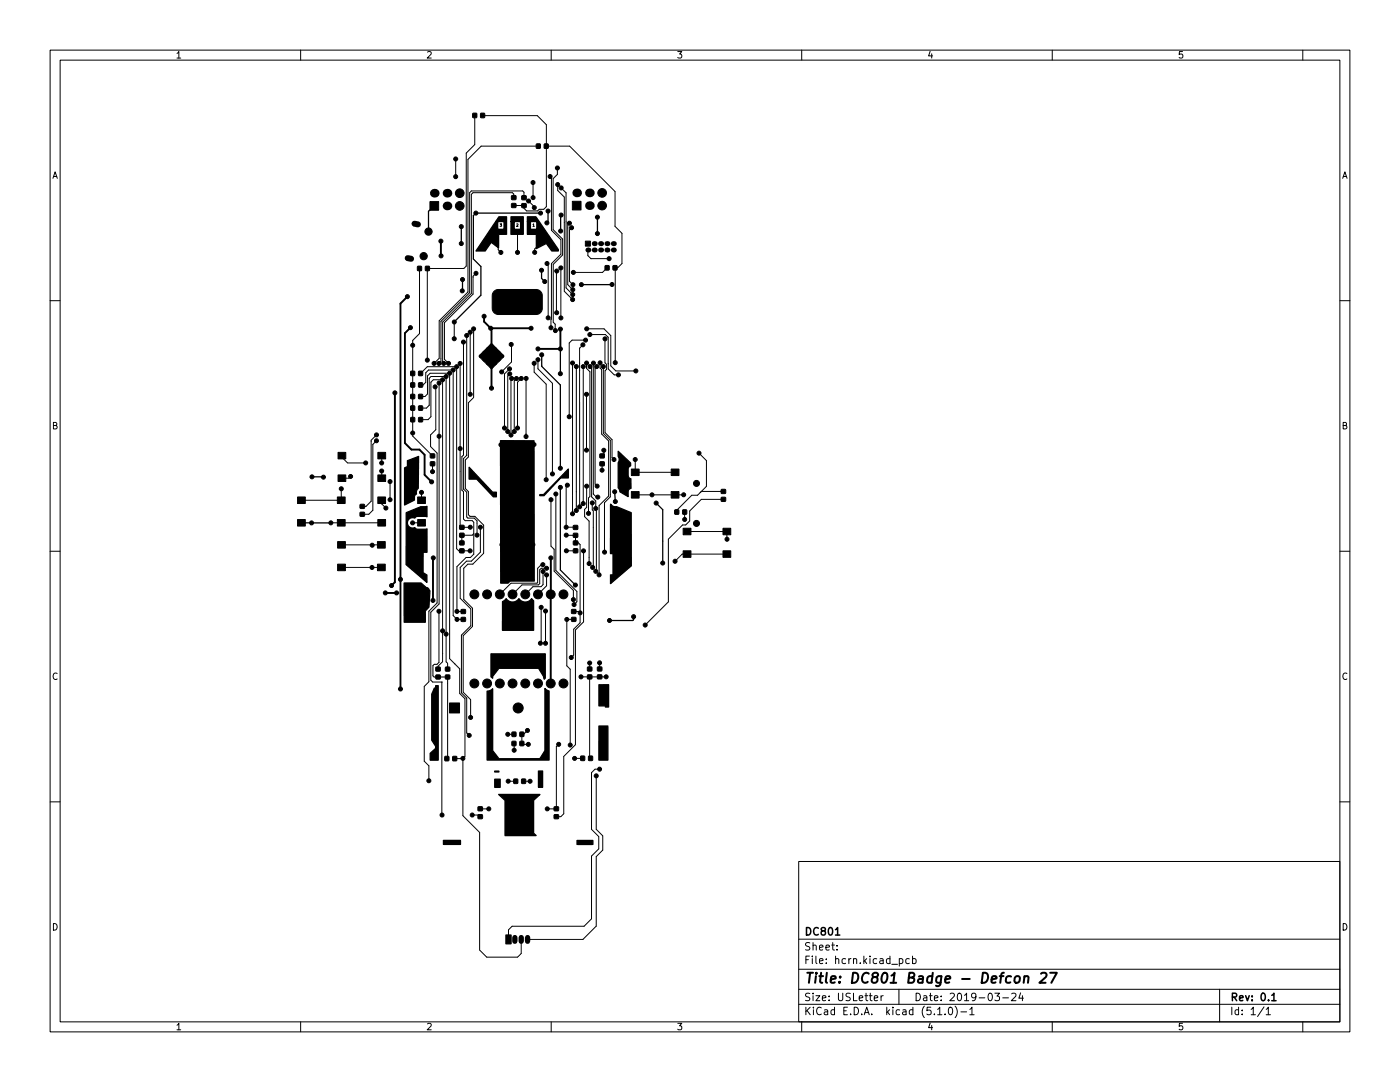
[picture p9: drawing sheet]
<svg xmlns="http://www.w3.org/2000/svg" width="279mm" height="216mm" viewBox="0 0 279 216" stroke-linecap="round" stroke-linejoin="round" font-family="sans-serif">
<defs><g id="words">
<text font-size="2.8" x="160.4" y="196.2">Title: DC801 Badge - Defcon 27</text>
<g font-size="2.1">
<text x="160.4" y="189.7">Sheet:</text>
<text x="160.4" y="186.7">DC801</text>
<text x="160.4" y="192.4">File: hcrn.kicad_pcb</text>
<text x="160.4" y="202.5">KiCad E.D.A. kicad (5.1.0)-1</text>
<text x="160.4" y="199.7">Size: USLetter</text>
<text x="182.4" y="199.7">Date: 2019-03-24</text>
<text x="245.4" y="199.7">Rev: 0.1</text>
<text x="245.4" y="202.5">Id: 1/1</text>
</g>
<g font-size="1.8">
<text x="35" y="11.6">1</text>
<text x="85" y="11.6">2</text>
<text x="135" y="11.6">3</text>
<text x="185" y="11.6">4</text>
<text x="235" y="11.6">5</text>
<text x="10.3" y="35.6">A</text>
<text x="267.7" y="35.6">A</text>
<text x="10.3" y="85.7">B</text>
<text x="267.7" y="85.7">B</text>
<text x="10.3" y="135.6">C</text>
<text x="267.7" y="135.6">C</text>
<text x="10.3" y="185.7">D</text>
<text x="267.7" y="185.7">D</text>
<text x="35" y="205.6">1</text>
<text x="85" y="205.6">2</text>
<text x="135" y="205.6">3</text>
<text x="185" y="205.6">4</text>
<text x="235" y="205.6">5</text>
</g>
<g font-size=".7">
<text x="99.8" y="45.2">3</text>
<text x="103.1" y="45.2">2</text>
<text x="106.3" y="45.2">1</text>
</g>
</g></defs>
<g fill="none" stroke="#000" stroke-width=".2">
<path d="M10 10h259.4v195.9h-259.4zM12 12h255.4v191.9h-255.4zM60 10v2M110 10v2M160 10v2M210 10v2M260 10v2M90.9 31.7v3.6M94.7 23v5.8l-1.6 1.7v22.6l-.5 .5h-7.3v18.3M96.5 23.1h10.7l1.8 1.8v16.3l-.5 .6h-.9l-.3 .3h-2.2l-.5-.5-.1-.6h-2M102.5 39.4v-.7l-.2-.2h-7.9l-.3 .3v19.8l-5.8 5.7v8l.2 .2M104.6 39.5v-1.1l-.3-.3h-10.2l-.4 .3v20l-5.7 5.7v8l-.4 .4"/>
<path d="M106.4 36.4v3M106.4 39.4h.1M107.4 29.2h-11.4l-2.6 2.6v26.5l-5.7 5.7v7.5l-1.1 1M109 29.2h4.7l9 9v7l1.4 1.4v6l-.8 .8h-.6l.1 19M109.8 35.2l.3 .3v10.4l1.8 1.9v2.9l-1.8 1.9-.1 12.8 .1-.1M111.2 33.5v1.3l-.8 .8v10.2l1.9 1.9v3.2l-1.9 1.8v11.6l.4 .4v1.3M111.3 36.8v1.2l1.3 1.3v18.8l1.7 1.7M112 37.5l1 1v18.9l1.3 1.4M10 60h2M83.7 53.6v13l-1.3 1.3v19.1l3.9 4M95 54.5l-.6 .6v3.6l-5.7 5.7v7.3l.8 .8M99.4 48.4v1.4l.6 .6"/>
<path d="M103.3 45.9v4.5M105.5 40.1l1.1 1.1v.2M107.7 48.7l-1 1v.7M109.2 52.6l.2 .2v10.6M111.1 54.1v8.3M111.9 53.5v9.9M113.6 44.5l-.3 .4v11.9l1 1M114.1 45.4l-.4 .5v10.2l.6 .7M117.3 49.9v1.1l.6 .6h3.7M121.2 53.4l-1 1h-5.8M267.4 60h2M83.9 74.5l1.4-1.3h5.8v36.3l.4 .4h2.3"/>
<path d="M83.9 76.8h.5l.6-.5v-1.9l.5-.6h4.9v49l.8 .8h1.3M83.9 79.1h.9l.5-.5v-3.6l.5-.5h3.9v56.9l1 1M86.8 77.2l.2 .1v8.4l-1.1 1.1v2.3l1.3 1.3v29.9l-1.6 1.7v14l-.9 1v14.9l.9 .9v3M87.6 76.4v44.1l-1.6 1.7v13.5l.3 .4h1.9v26.5M90.7 64.3v3.3M90.7 64.3h.1M91.8 72.5v32.4l.4 .3h1.6M92.5 68.3h.1M92.5 68.3v22.5l-.3 .3v6.7l.3 .3v5.5l.3 .3h1.4l.3 .3v6.4l-.6 .6h-.9l-1.8 1.9v8.9h1.3M93.1 66.9v24l-.6 .6v6.1l.6 .6v4.9l.3 .3h1.2l.6 .5v2.9M93.8 66.3v12.4M94.5 65.6v13.7l-1 1.1v10.8l-.6 .6v5.7l.6 .6v4.6l.3 .3h1l1.7 1.8v5.6l-2.1 2.2h-1l-.9 .8v6.2l1.8 1.8v3.6l-1.9 1.8v11.3l1.5 1.5v3.6"/>
<path d="M100.1 74.2h.1M101.7 73.6l-1 1v10.8M101.7 74.6l-.4 .4v11.1M102 68.7l.1 3.5-2 2M102.1 75.5l-.1 .2v11.1M103.1 75.5l-.5 .5v10.1M104 75.5l-.7 .8v9.1M105 75.5v11.6M106.6 72.5v1.8l2.4 2.4v19M107.4 71.8v1.8l2.8 2.9v18.1M114.3 72.4v30.1M115 73.1v28.8"/>
<path d="M116.3 68.8l-.6 .7v31.6M116.4 73.1v27.4M116.9 67.9h-2.7l-.6 .5v14.8M117.1 72.5v1l.6 .7v24.9l-.2 .3v3M117.1 78.7v11.1M117.1 72.4v.1M117.1 65.6h3.4l1.4 1.4v6l1 1h4M117.8 73.1l.3 .4v25.6l.8 .9v1.5l.1 .1v12.3l-.1 .1M117.8 66.7l3 .1 .6 .5v6.3l1.2 1.2h.8M118.4 72.4v26.2l.6 .6h.3M119.1 73.1l-.3 .4v23.1l.4 .4M119.8 72.4v1l.3 .3v12.9l1.4 1.4v11l-1.9 1.9v13.8"/>
<path d="M119.8 72.4h.1M120.4 73.1v13.4l1.4 1.3v11.3l-1.2 1.2v9.9M120.7 67.6v4.8l.4 .3v1l-.3 .3v12.3l1.3 1.4v3.6l.4 .4M121.4 72.6h.1M68.1 97.5v2.3h-7.9M68.1 97.5h.1M68.2 90.9v.3l1.2 1.2h3.6M70 95.1l-.4 .3h-1.4M75.1 88l-.7 .7v13.1l-.8 .8h-1.3M75.1 86.8l-1 1v12.2l-1.1 1h-.7M76.2 94h.1M76.2 99.8v.7l.8 .9"/>
<path d="M76.2 90.9v1.5M76.2 94v1.4M77.8 96.1v3.6M83.9 81.4h1.2l.6-.5v-5.4l.3-.4h3v57l.3 .3v1.1M83.9 83.7h1.5l.6-.5v-6.9l.5-.5h1.8v56.2l-.9 .9v.6M84.1 98.2v.1M84.1 98.3v1.5M86.4 92.5l-.1 1.6M110 99.7v9.3l.6 .6v4.4l3.8 3.8v1.8M110.9 98.6v15.2l4.2 4.2v2.1l-.5 .5M113.2 96.8l-.2 .3v8.1h1.9M115 98.1v.1"/>
<path d="M117.1 97v4.2l-.4 .4v1.5l.9 .9v8.5M120.2 93.8h-.1M120.2 92.5v1.3M120.5 89.9v.7l-.3 .4M126.8 91.7h.1M126.8 91.7v2.5h7.9M136.4 98.7h-9.6M139.5 90.4l1.5 1.5v5.2l-1.8 1.7h-1.1l-3 3v.4M140 98.1h4.4M144.4 99.6h-4.4l-2.4 2.4v2l-.8 .8h-.6l-2.8 2.8v12.5l-4.6 4.6M10 110h2M68.2 113.2h7.9"/>
<path d="M68.2 108.7h7.9M74.3 113.2h-.1M76.2 104.3h-10.2M84.1 104.3h-1.8M93.8 109.9h.1M93.8 105.2h.1M94.5 106.5l-.3 .3h-2v1.5M95.9 105.2v5l-1.8 1.8h-1l-1.3 1.2v6.2l2.2 2.1v3.4l-1.9 1.8v11.5l1 1.1v6.9l.5 .5M108.3 112.7h-.3l-.7 .7v2.8l-.1 .2h-5.2l-2.2 2.2M108.4 114v2.7l-.4 .4h-1.6l-1.6 1.5M109.1 113.4h-1.1l-.3 .3v2.8l-.2 .2h-3.3l-1.9 1.9M109.1 114.7v2.2l-1.7 1.7"/>
<path d="M113 106.8h1.9v1.5M113 109.9h1.9M114.9 108.3h.1M114.9 109.9h.1M114.9 108.3h.6l.3 .4v15.6l-1.3 1.2v5.2l-.5 .5M116.5 109.9h.1M116.5 109.9v14.2l-1.7 1.6v22.9l-2.3 2.3v11.5l-.6 .6h-.9M118.2 100.4v1.3l.2 .3v11.1l-.1 .1M120.6 110.2h.1M136.6 102.2v1.4M136.6 103.6v.1M137.1 106.1h8v1.5"/>
<path d="M145.1 110.6h-8.9l-1.5 1.4M267.4 110h2M87.6 122v10.2l-.4 .4h-.5l-.3 .2v2.1l.2 .2h2.7v16.1l-.1 .2M90.7 132.5l1 1v4.9l1.1 1v11.5l-.5 .5h-1.6M90.7 132.4v.1M108 121.2v7l-.2 .2M108.9 121.9v6.5M114.5 123.6h-1.4v9.3l.7 .6v15.2M114.5 122h1l.3 .3M117.7 135.1h.1M117.7 132.3v1.2M117.7 135.1v16l.2 .2"/>
<path d="M119.7 132.3v1.2M121 135.1h-5.1M10 160h2M92.4 151.3v11.5l3.3 3.3v23.5l1.4 1.4h6.2l.7-.7v-2.9M101.3 146.5h1.3M101.4 155.9h.1M101.4 155.9h1.5M102.6 148.4v1.3M104.5 155.9h1.3M105.3 145.8l-.8 .7h-.4v1.9l.2 .1h1.1M111.5 148.5l-.5 .5v12.4M116.3 151.3h-1.6"/>
<path d="M119 154.8v10.7l1.3 1.3v2.8l-1.3 1.3v13.9l-2.7 2.6h-11M119.7 153.5h-.9l-.7 .7v11.3l1.4 1.4v2.5l-1.4 1.4v12.5l-1.5 1.5h-14.4l-.7 .7v1.9M267.4 160h2M94.2 162.6h1.3l.3 .4M95.8 161.4h.1M95.9 161.4h1.6M109.2 161.4h1.8M111 161.4h.1M159.4 171.9h108v32h-108zM159.4 197.4h108M159.4 193.4h108M159.4 187.4h108"/>
<path d="M167 189.4v.2M167 188.7v.1M174.5 199.2l.7-.2-.1-.3h-.4l-.2 .2v.7h.6M175.8 198.7v1M176.3 198.7l-.5 .3M179.4 197.4v3M179.5 191.4l.4-.1 .3 .3-.2 .6h-.5M181.5 191.4l-.5-.1-.2 .3 .1 .6h.6M182.1 191.4l.4-.1 .3 .3-.1 .6h-.6M182.1 190.8v1.5M198.5 198.2h1l-.5 .5 .4 .2v.6l-.2 .2-.7-.2M200.1 199.1h1.2"/>
<path d="M201.9 198.3l.6-.1 .3 .4-1 1.1h1M203.7 198.1l-.4 1.1h1M204 198.7v1M243.4 197.4v6.5M60 203.9v2M110 203.9v2M159.4 200.4h108M160 203.9v2M187.1 201.4l.4-.4v1.5M187.1 202.5h.9M188.6 202.3v.2M189.4 201.1l.2-.1a.8 .8 0 0 1 .5 .7 .8 .8 0 0 1-.5 .8l-.2-.2-.1-.4z"/>
<path d="M190.6 200.8a1.72 1.72 0 0 1 0 2.2M191.8 201.9h1.1M193.5 201.4l.5-.4v1.5M193.5 202.5h.9M210 203.9v2M252.3 200.9l-1.3 1.9M252.7 201.4l.4-.4v1.5M252.7 202.5h.8M260 203.9v2"/>
</g>
<path d="M166.7 186.6h.9M253.8 198.6l.4-.4v1.5M253.8 199.7h.9" fill="none" stroke="#000" stroke-width=".3"/>
<path d="M202.6 195a.52 .52 0 0 1 .6-.2 .52 .52 0 0 1 .4 .4l-.2 .7a.52 .52 0 0 1-.6 .2 .52 .52 0 0 1-.4-.4zM204.4 195a.49 .49 0 0 1 .9 .1l-.2 1M204.5 194.8l-.2 1.3M207.8 194.3l.3-.2h.4l.3 .2 .1 .4-.2 .3-1.3 1.1h1.3M209.6 194.1h1.3l-1.1 2" fill="none" stroke="#000" stroke-width=".4"/>
<g fill="#000" stroke="#000" stroke-width=".2">
<path d="M94.4 22.6h.7v.9l-.7-.1zM95.9 22.6h.8v.9l-.8-.1zM102.1 39.1l.8-.1 .1 .8h-.9zM104.2 39.1h.8v.7h-.8zM107.1 28.7l.7 .1v.8h-.8zM108.6 28.7l.8 .1v.8h-.8zM83.3 53.2h.8v.8h-.8zM84.9 53.2h.8v.8h-.8zM85.8 40.2h1.7v1.8h-1.7zM102.1 40.6h.8l.1 .8h-.9zM104.2 40.7l.8-.1v.8h-.8zM98.6 58.1l.9-.3h7.5a1.25 1.25 0 0 1 1.2 1.2v2.5a1.25 1.25 0 0 1-1.2 1.3h-7.5a1.25 1.25 0 0 1-1.3-1.3v-2.6z"/>
<path d="M114.2 40.2h1.8v1.7h-1.8zM116.8 48.1h1v1h-1zM120.8 53h.8l-.1 .9h-.7zM122.4 53h.7v.9h-.7zM82 74.1h.8l-.1 .8h-.7zM82 76.4h.8l-.1 .8h-.7zM82 78.7h.7v.8h-.7zM83.6 74.1h.7v.8h-.8zM83.6 76.4h.7v.8h-.8zM83.6 78.7h.7v.8h-.7zM95.7 70.9l2.4-2.3 2.4 2.5-2.4 2.4-2.4-2.3zM67.5 94.8h1.5v1.3h-1.5z"/>
<path d="M67.5 90.3h1.5v1.3h-1.5zM75.4 94.8h1.6v1.3h-1.6zM75.4 90.3h1.6v1.3h-1.6zM82 81h.8l-.1 .9-.7-.1zM82 83.3h.8l-.1 .9-.7-.1zM83.6 81h.7v.9l-.8-.1zM83.6 83.3h.7v.9l-.8-.1zM85.9 90.6h.8v.7l-.8 .1zM85.9 92.2h.8v.7h-.8zM119.7 90.6h.9v.7h-.9zM119.7 92.2h.9v.7h-.8zM126 98.1h1.5v1.3h-1.5z"/>
<path d="M126 93.6h1.5v1.3h-1.5zM133.9 98.1h1.6v1.3h-1.6zM133.9 93.6h1.6v1.3h-1.6zM144 99.3h.8v.7h-.8zM144 97.7h.8v.7h-.8zM59.4 99.2h1.5v1.3h-1.5zM59.4 103.7h1.5v1.3h-1.5zM67.3 99.2h1.6v1.3h-1.6zM67.3 103.7h1.6v1.3h-1.6zM67.4 108.1h1.5v1.3h-1.5zM67.4 112.6h1.5v1.3h-1.5zM71.9 100.7h.8v.7h-.8z"/>
<path d="M71.9 102.2h.8v.8h-.8zM75.3 108.1h1.6v1.3h-1.6zM75.3 112.6h1.6v1.3h-1.6zM75.4 103.7h1.6v1.3h-1.6zM75.4 99.2h1.6v1.3h-1.6zM83.4 103.7h1.5v1.3h-1.5zM83.4 99.2h1.5v1.3h-1.5zM91.8 106.4h.8v.8h-.8zM91.8 104.8h.8v.8h-.8zM91.8 109.5h.8v.8h-.8zM91.8 108l.8-.1v.8h-.8zM114.4 104.9h.9v.7h-.9z"/>
<path d="M114.4 106.4h.9v.8h-.9zM114.5 109.5h.8v.8h-.8zM114.5 108l.8-.1v.8h-.8zM134.7 101.8h.8l-.1 .8h-.7zM136.3 101.8h.7v.8h-.8zM136.3 109.9h1.6v1.3h-1.6zM136.3 105.4h1.6v1.3h-1.6zM144.3 109.9h1.5v1.3h-1.5zM144.3 105.4h1.5v1.3h-1.5zM87 133.1h.8v.8h-.8zM87 134.7h.8v.7l-.8 .1zM88.9 134.7h.8l.1 .7-.9 .1z"/>
<path d="M88.9 133.1h.8l.1 .8h-.9zM92 121.6h.9v.8h-.9zM92 123.2h.9v.8h-.9zM114.1 121.6h.8v.8h-.8zM114.1 123.2h.8v.7l-.8 .1zM117.3 134.7h.8v.7l-.8 .1zM117.3 133.1h.8v.8h-.8zM119.3 133.1h.8v.8h-.8zM119.3 134.7h.8v.7h-.8zM88.8 151h.7v.8h-.7zM89.7 140.3h2v2h-2zM90.4 151h.7v.8h-.7z"/>
<path d="M102.2 146.1h.8l-.1 .8h-.7zM102.2 147.9l.8 .1-.1 .8h-.7zM102.5 155.5h.8v.8h-.8zM103.8 146.1h.7v.8h-.7zM103.8 147.9l.7 .1v.8h-.7zM104.1 155.5h.8v.8h-.8zM115.9 150.9h.8l-.1 .8h-.7zM117.5 150.9h.7v.8h-.7zM95.4 162.6h.8l.1 .7h-.9zM95.4 161h.8l.1 .7-.9 .1zM110.6 161h.8l.1 .7-.9 .1zM110.6 162.6h.8l.1 .7h-.9z"/>
<path d="M100.9 186.6h1.1v1.7h-1.1z"/>
<circle cx="90.9" cy="35.2" r=".4"/>
<circle cx="90.9" cy="31.7" r=".4"/>
<circle cx="91.7" cy="38.5" r=".86"/>
<circle cx="106.4" cy="36.4" r=".4"/>
<circle cx="106.4" cy="39.4" r=".4"/>
<circle cx="109.8" cy="35.2" r=".4"/>
<circle cx="111.2" cy="33.5" r=".4"/>
<circle cx="111.3" cy="36.8" r=".4"/>
<circle cx="112" cy="37.5" r=".4"/>
<circle cx="120.2" cy="38.5" r=".86"/>
<circle cx="81.3" cy="59.2" r=".4"/>
<circle cx="84.5" cy="51.1" r=".72"/>
<circle cx="85.5" cy="46.2" r=".73"/>
<circle cx="88" cy="48.1" r=".4"/>
<circle cx="88" cy="51.1" r=".4"/>
<circle cx="91.7" cy="41.1" r=".86"/>
<circle cx="92.1" cy="45.2" r=".4"/>
<circle cx="92.1" cy="48.6" r=".4"/>
<circle cx="92.3" cy="58" r=".4"/>
<circle cx="92.3" cy="55.8" r=".4"/>
<circle cx="95" cy="42.5" r=".4"/>
<circle cx="95" cy="54.5" r=".4"/>
<circle cx="100" cy="50.4" r=".4"/>
<circle cx="103.3" cy="50.4" r=".4"/>
<circle cx="105.5" cy="40.1" r=".4"/>
<circle cx="106.6" cy="41.4" r=".4"/>
<circle cx="106.7" cy="50.4" r=".4"/>
<circle cx="107.9" cy="42.5" r=".4"/>
<circle cx="108.1" cy="53.9" r=".4"/>
<circle cx="108.7" cy="56.2" r=".4"/>
<circle cx="109.1" cy="44.5" r=".4"/>
<circle cx="109.2" cy="52.6" r=".4"/>
<circle cx="109.4" cy="42.1" r=".4"/>
<circle cx="111.1" cy="54.1" r=".4"/>
<circle cx="111.9" cy="46.1" r=".4"/>
<circle cx="111.9" cy="53.5" r=".4"/>
<circle cx="112" cy="42.9" r=".4"/>
<circle cx="113.6" cy="44.5" r=".4"/>
<circle cx="114.1" cy="45.4" r=".4"/>
<circle cx="114.3" cy="59.8" r=".4"/>
<circle cx="114.3" cy="58.8" r=".4"/>
<circle cx="114.3" cy="57.8" r=".4"/>
<circle cx="114.3" cy="56.8" r=".4"/>
<circle cx="114.4" cy="54.4" r=".4"/>
<circle cx="116" cy="56.8" r=".4"/>
<circle cx="119.2" cy="43.3" r=".4"/>
<circle cx="119.2" cy="46.6" r=".4"/>
<circle cx="120.2" cy="41" r=".86"/>
<circle cx="121.6" cy="51.6" r=".4"/>
<circle cx="122.1" cy="56.8" r=".4"/>
<circle cx="78.8" cy="78.4" r=".4"/>
<circle cx="81.9" cy="65.4" r=".4"/>
<circle cx="82.4" cy="68.9" r=".4"/>
<circle cx="85.3" cy="71.9" r=".4"/>
<circle cx="86.6" cy="72.5" r=".4"/>
<circle cx="86.8" cy="77.2" r=".4"/>
<circle cx="87.6" cy="72.5" r=".4"/>
<circle cx="87.6" cy="76.4" r=".4"/>
<circle cx="88.3" cy="75.8" r=".4"/>
<circle cx="88.5" cy="72.5" r=".4"/>
<circle cx="89" cy="75.1" r=".4"/>
<circle cx="89.5" cy="72.5" r=".4"/>
<circle cx="89.7" cy="74.5" r=".4"/>
<circle cx="90.4" cy="73.8" r=".4"/>
<circle cx="90.6" cy="67.6" r=".4"/>
<circle cx="90.7" cy="64.3" r=".4"/>
<circle cx="91.1" cy="73.2" r=".4"/>
<circle cx="91.8" cy="72.5" r=".4"/>
<circle cx="92.5" cy="68.3" r=".4"/>
<circle cx="93.1" cy="66.9" r=".4"/>
<circle cx="93.8" cy="66.3" r=".4"/>
<circle cx="93.8" cy="78.7" r=".4"/>
<circle cx="94.5" cy="65.6" r=".4"/>
<circle cx="95.9" cy="71.1" r=".25"/>
<circle cx="96.6" cy="63.1" r=".4"/>
<circle cx="96.6" cy="71.8" r=".25"/>
<circle cx="96.6" cy="70.3" r=".25"/>
<circle cx="97.4" cy="69.6" r=".25"/>
<circle cx="97.4" cy="71.1" r=".25"/>
<circle cx="97.4" cy="72.5" r=".25"/>
<circle cx="97.9" cy="65.5" r=".4"/>
<circle cx="98.1" cy="77.5" r=".4"/>
<circle cx="98.1" cy="71.8" r=".25"/>
<circle cx="98.1" cy="68.9" r=".25"/>
<circle cx="98.1" cy="73.3" r=".25"/>
<circle cx="98.1" cy="70.3" r=".25"/>
<circle cx="98.8" cy="69.6" r=".25"/>
<circle cx="98.8" cy="71.1" r=".25"/>
<circle cx="98.8" cy="72.5" r=".25"/>
<circle cx="99.6" cy="71.8" r=".25"/>
<circle cx="99.6" cy="70.3" r=".25"/>
<circle cx="100.1" cy="74.2" r=".4"/>
<circle cx="100.3" cy="71.1" r=".25"/>
<circle cx="101.7" cy="73.6" r=".4"/>
<circle cx="101.7" cy="74.6" r=".4"/>
<circle cx="102" cy="68.7" r=".4"/>
<circle cx="102.1" cy="75.5" r=".4"/>
<circle cx="103.1" cy="75.5" r=".4"/>
<circle cx="104" cy="75.5" r=".4"/>
<circle cx="105" cy="75.5" r=".4"/>
<circle cx="106" cy="65.5" r=".4"/>
<circle cx="106.6" cy="72.5" r=".4"/>
<circle cx="107.4" cy="71.8" r=".4"/>
<circle cx="107.4" cy="69.6" r=".4"/>
<circle cx="108.1" cy="70.8" r=".4"/>
<circle cx="109.4" cy="63.4" r=".4"/>
<circle cx="110" cy="65.4" r=".4"/>
<circle cx="110.8" cy="66" r=".4"/>
<circle cx="111.1" cy="62.4" r=".4"/>
<circle cx="111.8" cy="74.6" r=".4"/>
<circle cx="111.8" cy="69.6" r=".4"/>
<circle cx="111.8" cy="65.7" r=".4"/>
<circle cx="111.9" cy="63.4" r=".4"/>
<circle cx="114.3" cy="72.4" r=".4"/>
<circle cx="115" cy="73.1" r=".4"/>
<circle cx="116.3" cy="68.8" r=".4"/>
<circle cx="116.4" cy="73.1" r=".4"/>
<circle cx="116.9" cy="67.9" r=".4"/>
<circle cx="117.1" cy="78.7" r=".4"/>
<circle cx="117.1" cy="72.4" r=".4"/>
<circle cx="117.1" cy="65.6" r=".4"/>
<circle cx="117.7" cy="66.8" r=".4"/>
<circle cx="117.8" cy="73.1" r=".4"/>
<circle cx="118.4" cy="72.4" r=".4"/>
<circle cx="119.1" cy="73.1" r=".4"/>
<circle cx="119.8" cy="72.4" r=".4"/>
<circle cx="120.4" cy="73.1" r=".4"/>
<circle cx="120.7" cy="67.6" r=".4"/>
<circle cx="122.8" cy="72.4" r=".4"/>
<circle cx="123.4" cy="74.8" r=".4"/>
<circle cx="126.9" cy="74" r=".4"/>
<circle cx="62.3" cy="95.1" r=".4"/>
<circle cx="64.5" cy="95.2" r=".4"/>
<circle cx="68.1" cy="97.5" r=".4"/>
<circle cx="70" cy="95.1" r=".4"/>
<circle cx="73" cy="92.4" r=".4"/>
<circle cx="75.1" cy="88" r=".4"/>
<circle cx="75.1" cy="86.8" r=".4"/>
<circle cx="76.2" cy="94" r=".4"/>
<circle cx="76.2" cy="92.4" r=".4"/>
<circle cx="77.8" cy="99.7" r=".4"/>
<circle cx="77.8" cy="96.1" r=".4"/>
<circle cx="82.4" cy="86.4" r=".4"/>
<circle cx="84.1" cy="98.2" r=".4"/>
<circle cx="86.1" cy="96.2" r=".4"/>
<circle cx="86.3" cy="94.1" r=".4"/>
<circle cx="87.6" cy="87" r=".4"/>
<circle cx="91.8" cy="89.5" r=".4"/>
<circle cx="100" cy="88.7" r=".4"/>
<circle cx="100.7" cy="85.4" r=".4"/>
<circle cx="101.3" cy="86.1" r=".4"/>
<circle cx="102" cy="86.8" r=".4"/>
<circle cx="102.6" cy="86.1" r=".4"/>
<circle cx="103.3" cy="85.4" r=".4"/>
<circle cx="105" cy="87.1" r=".4"/>
<circle cx="106.6" cy="88.7" r=".4"/>
<circle cx="109" cy="95.7" r=".4"/>
<circle cx="110" cy="99.7" r=".4"/>
<circle cx="110.2" cy="94.6" r=".4"/>
<circle cx="110.9" cy="98.6" r=".4"/>
<circle cx="111.8" cy="93.4" r=".4"/>
<circle cx="111.8" cy="97.2" r=".4"/>
<circle cx="113.2" cy="96.8" r=".4"/>
<circle cx="113.6" cy="83.2" r=".4"/>
<circle cx="117.1" cy="89.8" r=".4"/>
<circle cx="117.1" cy="97" r=".4"/>
<circle cx="119.2" cy="97" r=".4"/>
<circle cx="119.3" cy="99.2" r=".4"/>
<circle cx="120.2" cy="93.8" r=".4"/>
<circle cx="120.5" cy="89.8" r=".4"/>
<circle cx="122.5" cy="91.7" r=".4"/>
<circle cx="122.7" cy="98.1" r=".4"/>
<circle cx="126.8" cy="91.7" r=".4"/>
<circle cx="130.1" cy="98.7" r=".4"/>
<circle cx="136.4" cy="98.7" r=".4"/>
<circle cx="139" cy="96.5" r=".6"/>
<circle cx="139.5" cy="90.4" r=".4"/>
<circle cx="62.2" cy="104.3" r=".4"/>
<circle cx="66" cy="104.3" r=".4"/>
<circle cx="74.2" cy="113.2" r=".4"/>
<circle cx="74.3" cy="108.8" r=".4"/>
<circle cx="76.9" cy="118.3" r=".4"/>
<circle cx="77" cy="101.4" r=".4"/>
<circle cx="78.1" cy="116.8" r=".4"/>
<circle cx="79.1" cy="118.3" r=".4"/>
<circle cx="79.9" cy="115.6" r=".4"/>
<circle cx="81.4" cy="119.3" r=".4"/>
<circle cx="82.3" cy="104.3" r=".4"/>
<circle cx="82.6" cy="118.1" r=".4"/>
<circle cx="85.2" cy="117.7" r=".4"/>
<circle cx="86.4" cy="119.8" r=".4"/>
<circle cx="86.5" cy="111.3" r=".4"/>
<circle cx="93.8" cy="109.9" r=".4"/>
<circle cx="93.8" cy="105.2" r=".4"/>
<circle cx="94.7" cy="118.6" r=".89"/>
<circle cx="95.2" cy="106.8" r=".4"/>
<circle cx="95.9" cy="105.2" r=".4"/>
<circle cx="97.2" cy="118.6" r=".89"/>
<circle cx="99.8" cy="118.6" r=".89"/>
<circle cx="100.2" cy="108.7" r=".4"/>
<circle cx="102.3" cy="118.6" r=".89"/>
<circle cx="104.8" cy="118.6" r=".89"/>
<circle cx="106.4" cy="108.7" r=".4"/>
<circle cx="107.4" cy="118.6" r=".89"/>
<circle cx="108.3" cy="112.7" r=".4"/>
<circle cx="108.4" cy="114" r=".4"/>
<circle cx="109.1" cy="114.7" r=".4"/>
<circle cx="109.1" cy="113.4" r=".4"/>
<circle cx="109.9" cy="118.6" r=".89"/>
<circle cx="109.9" cy="111.3" r=".4"/>
<circle cx="112.5" cy="118.6" r=".89"/>
<circle cx="113" cy="105.2" r=".4"/>
<circle cx="113" cy="106.8" r=".4"/>
<circle cx="113" cy="109.9" r=".4"/>
<circle cx="114.3" cy="102.5" r=".4"/>
<circle cx="114.4" cy="119.6" r=".4"/>
<circle cx="114.8" cy="116.7" r=".4"/>
<circle cx="115" cy="101.9" r=".4"/>
<circle cx="115.7" cy="101.1" r=".4"/>
<circle cx="116.4" cy="100.5" r=".4"/>
<circle cx="116.5" cy="109.9" r=".4"/>
<circle cx="117.5" cy="102.4" r=".4"/>
<circle cx="117.6" cy="112.5" r=".4"/>
<circle cx="118.2" cy="100.4" r=".4"/>
<circle cx="118.3" cy="113.2" r=".4"/>
<circle cx="118.9" cy="101.5" r=".4"/>
<circle cx="118.9" cy="114" r=".4"/>
<circle cx="119.6" cy="114.7" r=".4"/>
<circle cx="120.6" cy="110.2" r=".4"/>
<circle cx="122.8" cy="100.1" r=".4"/>
<circle cx="130.9" cy="100.4" r=".4"/>
<circle cx="132.3" cy="112.4" r=".4"/>
<circle cx="134.7" cy="112" r=".4"/>
<circle cx="136.6" cy="103.7" r=".4"/>
<circle cx="139" cy="104.4" r=".6"/>
<circle cx="145.1" cy="107.6" r=".4"/>
<circle cx="79.9" cy="137.5" r=".4"/>
<circle cx="81.4" cy="122.1" r=".4"/>
<circle cx="83.3" cy="122.1" r=".4"/>
<circle cx="84.5" cy="121.4" r=".4"/>
<circle cx="84.9" cy="120" r=".4"/>
<circle cx="87.6" cy="122" r=".4"/>
<circle cx="88.3" cy="125.9" r=".4"/>
<circle cx="89" cy="126.5" r=".4"/>
<circle cx="91.2" cy="122" r=".4"/>
<circle cx="91.2" cy="123.6" r=".4"/>
<circle cx="94.7" cy="136.4" r=".89"/>
<circle cx="97.2" cy="136.4" r=".89"/>
<circle cx="99.8" cy="136.4" r=".89"/>
<circle cx="102.3" cy="136.4" r=".89"/>
<circle cx="104.8" cy="136.4" r=".89"/>
<circle cx="107.4" cy="136.4" r=".89"/>
<circle cx="107.8" cy="128.4" r=".4"/>
<circle cx="108" cy="121.2" r=".4"/>
<circle cx="108.9" cy="128.4" r=".4"/>
<circle cx="108.9" cy="121.9" r=".4"/>
<circle cx="109.9" cy="136.4" r=".89"/>
<circle cx="112.5" cy="136.4" r=".89"/>
<circle cx="113.1" cy="123.6" r=".4"/>
<circle cx="114" cy="131.2" r=".4"/>
<circle cx="114.6" cy="120.6" r=".4"/>
<circle cx="115.8" cy="122.3" r=".4"/>
<circle cx="115.9" cy="135.1" r=".4"/>
<circle cx="117.7" cy="132.3" r=".4"/>
<circle cx="119.7" cy="132.3" r=".4"/>
<circle cx="121" cy="135.1" r=".4"/>
<circle cx="121.6" cy="123.8" r=".4"/>
<circle cx="126.5" cy="123.1" r=".4"/>
<circle cx="128.8" cy="124.7" r=".4"/>
<circle cx="85.6" cy="155.8" r=".4"/>
<circle cx="92.4" cy="151.3" r=".4"/>
<circle cx="93.6" cy="146.7" r=".4"/>
<circle cx="93.9" cy="143.2" r=".4"/>
<circle cx="101.3" cy="146.5" r=".4"/>
<circle cx="101.4" cy="155.9" r=".4"/>
<circle cx="102.6" cy="149.7" r=".4"/>
<circle cx="103.4" cy="141.3" r="1"/>
<circle cx="105.3" cy="145.8" r=".4"/>
<circle cx="105.4" cy="148.5" r=".4"/>
<circle cx="105.8" cy="155.9" r=".4"/>
<circle cx="111.5" cy="148.5" r=".4"/>
<circle cx="113.8" cy="148.7" r=".4"/>
<circle cx="114.7" cy="151.3" r=".4"/>
<circle cx="119" cy="154.8" r=".4"/>
<circle cx="119.7" cy="153.5" r=".4"/>
<circle cx="88.2" cy="162.6" r=".4"/>
<circle cx="94.2" cy="162.6" r=".4"/>
<circle cx="97.5" cy="161.4" r=".4"/>
<circle cx="109.2" cy="161.4" r=".4"/>
</g>
<path d="M102.8 187.1v.7M104 187.1v.7M105.3 187.1v.7" fill="none" stroke="#000" stroke-width="1.1"/>
<path d="M81.4 51.5l.6 .1M82.7 44.6l.7 .2" fill="none" stroke="#000" stroke-width="1.2"/>
<g fill="#000">
<circle cx="86.7" cy="38.6" r=".86"/>
<circle cx="89.2" cy="38.6" r=".86"/>
<circle cx="115.1" cy="38.5" r=".86"/>
<circle cx="117.6" cy="38.5" r=".86"/>
<circle cx="89.2" cy="41.1" r=".86"/>
<circle cx="117.3" cy="49.9" r=".5"/>
<circle cx="117.6" cy="41" r=".86"/>
<circle cx="118.6" cy="48.6" r=".5"/>
<circle cx="118.6" cy="49.9" r=".5"/>
<circle cx="119.9" cy="48.6" r=".5"/>
<circle cx="119.9" cy="49.9" r=".5"/>
<circle cx="121.1" cy="49.9" r=".5"/>
<circle cx="121.1" cy="48.6" r=".5"/>
<circle cx="122.4" cy="48.6" r=".5"/>
<circle cx="122.4" cy="49.9" r=".5"/>
<circle cx="97.9" cy="65.5" r=".19"/>
<circle cx="106" cy="65.5" r=".19"/>
</g>
<g fill="none" stroke="#000" stroke-width=".25">
<path d="M86.6 41.1l-1.1 1.1v4M92.1 45.2v3.4M92.3 55.8v2.2M107.9 42.5h-12.9l-.5 .5v8.7l1.5 1.5v5.7l-5.3 5.4M108.1 53.9v1.6l.6 .7M109.4 42.1v2.1l-.3 .3M112 42.9l-.1 3.2M116 56.8h6.1M119.2 43.3v3.3M122.1 56.8h.1M108.1 70.8v2.3l3.7 3.7v16.6M111.8 69.6v5"/>
<path d="M62.3 95.1l2.3 .1M111.8 97.2v16.5l3 3M122.7 98.1l.1 2M60.2 104.3h5.8M62.2 104.3h.1M66 104.3h.1M130.9 100.4l1.4 1.3v10.7M126.5 123.1v.5l-.2 .2h-4.7"/>
</g>
<g fill="none" stroke="#000" stroke-width=".38">
<path d="M81.3 59.2l-1.4 1.4v76.9M88 51v.1M88 48.1v2.9M78.8 78.4v37.8l-.7 .6M81.9 65.4l-1.1 1.1v21.9l1.3 1.3h1.6l1 1v4l1.4 1.4M96.6 63.1v1.1l1.5 1.5v11.8M97.9 65.5l8.2 .1M98.1 71.1h.1M111.8 65.7v3.9h-4.4M76.9 118.3h2.3M86.5 111.3l-.1 8.5M109.9 118.6h.1"/>
<path d="M109.9 111.3v25.1"/>
</g>
<g fill="#000" stroke="#000" stroke-width=".25">
<path d="M99.6 43.3h1.5v3.5h-1.6v2.7l-1.5-1.1-1.2 1.7h-1.8l3.9-5.9h.4v1.6h1.3v-1.6h-1.7zM102 43.3l2.4-.1v3.6h-2.4v-2.6h.6v1.6h1.3v-1.6h-1.9zM105.2 43.3h1.8l4.4 6.5v.3h-1.3l-1.1-1.5-2 1v-2.7l-1.8-.1v-2.6h.7v1.6h1.2v-1.6h-1.9zM81.3 91.9l2.2-.8v6.3a1.11 1.11 0 0 0-.4 1.2l-.3 .3-.1 .9-2 1v-7.5l.6-.2zM93.6 93.2l4.7 5h.8v.9h-.6l-3.3-3.5h-1.6zM99.9 87.9l6.7 .1v28l-4.6-.1-.6 .5h-1.5zM107.7 98.7l.8-.1 4.9-5v1.8h-1.5l-3.3 3.5h-.9zM123.4 90l2.5 2.4v.6l-.4 .1-.1 .4v1.4a.63 .63 0 0 0 .5 .6v2a.63 .63 0 0 0-.5 .6v1l-1.7-1-.3-.7v-5.1l.2-.5-.2-.7zM81.1 102.3l2.9-1.2 1.2-.1v2.1l-2-.1a1.14 1.14 0 0 1-1.2 .3 1.07 1.07 0 0 0-.6 1.4 1.07 1.07 0 0 0 1.4 .6l.6 .3 1.8-.1v4.7l-.8 .1v3.9l.8 .5v1.5l-4.2-3.5zM80.6 116.3h3.4l1.8 1.6-.2 3.3-.7 .7v2.3h-4.2zM100.3 120l.7-.6a1.52 1.52 0 0 0 2.6 0 1.52 1.52 0 0 0 2.5 0l.4 .4v6h-6.2zM121.8 100.6a1.16 1.16 0 0 0 1.2 .5l3 1.2v10.6l-4.2 3.6v-1.8l.5-.1v-4l-.5-.1z"/>
<path d="M98 130.5h10.8v4.8l-.2 .2-.1-.6-1.1-1.5h-7.8l-1.3 1.5v.4l-.3-.2zM97.2 137.9l.7-.2 .4-.3v12.3l1.2 1.6 8.2 .1 1-1.7v-12.3l.9 .5v13.8h-12.4zM86.9 136.8h.6v14.9h-1.6l-.1-1.4 1.1-1v-.4l-.7-1.2v-9.2l.5-1.2 .2-.1zM98.7 153.9h.9v.1h-.9zM98.7 155.5h1.1v1.6h-1.1zM99.5 158.5h8.3l-1.3 1.3v6.4l.5 .5h-6.2v-7zM107.5 153.8h.8v3.3h-.8zM119.5 144.9h1.8v6.8h-1.8zM119.5 136.6h2v4.5h-.7l-.1-.2h-1.2zM88.5 167.7h3.4v.8h-3.4zM115.2 167.7h3.1v.8h-3.1z"/>
</g>
<use href="#words"/>
</svg>
